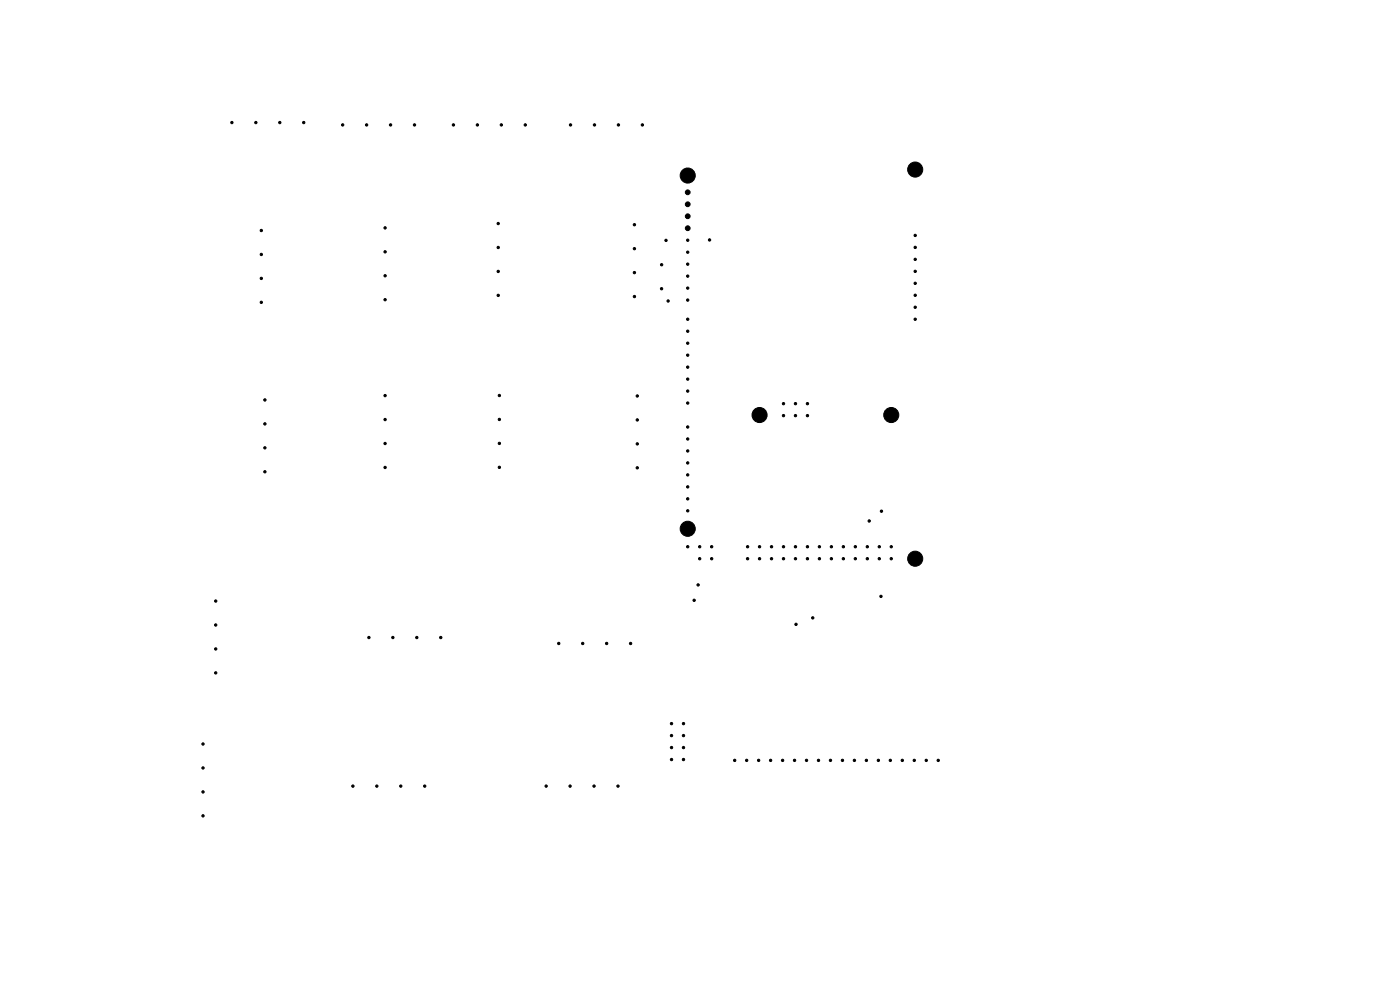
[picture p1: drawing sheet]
<svg xmlns="http://www.w3.org/2000/svg" width="297mm" height="210mm" viewBox="0 0 297 210" stroke-linecap="round" stroke-linejoin="round" font-family="sans-serif">
<g fill="#000" stroke="#000" stroke-width=".21">
<circle cx="49.2" cy="26" r=".25"/>
<circle cx="54.3" cy="26" r=".25"/>
<circle cx="59.4" cy="26" r=".25"/>
<circle cx="64.4" cy="26" r=".25"/>
<circle cx="72.7" cy="26.5" r=".25"/>
<circle cx="77.8" cy="26.5" r=".25"/>
<circle cx="82.9" cy="26.5" r=".25"/>
<circle cx="87.9" cy="26.5" r=".25"/>
<circle cx="96.2" cy="26.5" r=".25"/>
<circle cx="101.3" cy="26.5" r=".25"/>
<circle cx="106.4" cy="26.5" r=".25"/>
<circle cx="111.4" cy="26.5" r=".25"/>
<circle cx="121" cy="26.5" r=".25"/>
<circle cx="126.1" cy="26.5" r=".25"/>
<circle cx="131.2" cy="26.5" r=".25"/>
<circle cx="136.3" cy="26.5" r=".25"/>
<circle cx="145.9" cy="37.2" r="1.6"/>
<circle cx="194.2" cy="36" r="1.6"/>
<circle cx="55.4" cy="59.1" r=".25"/>
<circle cx="55.4" cy="48.9" r=".25"/>
<circle cx="55.4" cy="54" r=".25"/>
<circle cx="81.7" cy="53.4" r=".25"/>
<circle cx="81.7" cy="58.5" r=".25"/>
<circle cx="81.7" cy="48.3" r=".25"/>
<circle cx="105.7" cy="47.4" r=".25"/>
<circle cx="105.7" cy="52.5" r=".25"/>
<circle cx="105.7" cy="57.6" r=".25"/>
<circle cx="134.6" cy="52.7" r=".25"/>
<circle cx="134.6" cy="47.7" r=".25"/>
<circle cx="134.6" cy="57.8" r=".25"/>
<circle cx="140.4" cy="56.2" r=".25"/>
<circle cx="141.3" cy="51" r=".25"/>
<circle cx="145.9" cy="51" r=".25"/>
<circle cx="145.9" cy="58.6" r=".25"/>
<circle cx="145.9" cy="56" r=".25"/>
<circle cx="145.9" cy="53.5" r=".25"/>
<circle cx="145.9" cy="40.8" r=".51"/>
<circle cx="145.9" cy="45.9" r=".51"/>
<circle cx="145.9" cy="48.4" r=".51"/>
<circle cx="145.9" cy="43.3" r=".51"/>
<circle cx="150.5" cy="50.9" r=".25"/>
<circle cx="194.2" cy="49.9" r=".25"/>
<circle cx="194.2" cy="57.6" r=".25"/>
<circle cx="194.2" cy="55" r=".25"/>
<circle cx="194.2" cy="52.5" r=".25"/>
<circle cx="55.4" cy="64.1" r=".25"/>
<circle cx="81.7" cy="63.6" r=".25"/>
<circle cx="105.7" cy="62.7" r=".25"/>
<circle cx="134.6" cy="62.9" r=".25"/>
<circle cx="140.4" cy="61.2" r=".25"/>
<circle cx="141.7" cy="63.9" r=".25"/>
<circle cx="145.9" cy="70.3" r=".25"/>
<circle cx="145.9" cy="63.7" r=".25"/>
<circle cx="145.9" cy="67.7" r=".25"/>
<circle cx="145.9" cy="61.1" r=".25"/>
<circle cx="145.9" cy="75.3" r=".25"/>
<circle cx="145.9" cy="77.9" r=".25"/>
<circle cx="145.9" cy="72.8" r=".25"/>
<circle cx="194.2" cy="60.1" r=".25"/>
<circle cx="194.2" cy="62.6" r=".25"/>
<circle cx="194.2" cy="65.2" r=".25"/>
<circle cx="194.2" cy="67.7" r=".25"/>
<circle cx="56.2" cy="95" r=".25"/>
<circle cx="56.2" cy="89.9" r=".25"/>
<circle cx="56.2" cy="84.8" r=".25"/>
<circle cx="81.7" cy="83.9" r=".25"/>
<circle cx="81.7" cy="99.2" r=".25"/>
<circle cx="81.7" cy="94.1" r=".25"/>
<circle cx="81.7" cy="89" r=".25"/>
<circle cx="105.9" cy="89" r=".25"/>
<circle cx="105.9" cy="99.1" r=".25"/>
<circle cx="105.9" cy="83.9" r=".25"/>
<circle cx="105.9" cy="94.1" r=".25"/>
<circle cx="135.2" cy="89.1" r=".25"/>
<circle cx="135.2" cy="99.2" r=".25"/>
<circle cx="135.2" cy="84" r=".25"/>
<circle cx="135.2" cy="94.2" r=".25"/>
<circle cx="145.9" cy="93.1" r=".25"/>
<circle cx="145.9" cy="95.7" r=".25"/>
<circle cx="145.9" cy="80.4" r=".25"/>
<circle cx="145.9" cy="83" r=".25"/>
<circle cx="145.9" cy="90.6" r=".25"/>
<circle cx="145.9" cy="85.5" r=".25"/>
<circle cx="145.9" cy="98.2" r=".25"/>
<circle cx="161.1" cy="88" r="1.6"/>
<circle cx="166.2" cy="88.2" r=".25"/>
<circle cx="166.2" cy="85.6" r=".25"/>
<circle cx="168.8" cy="88.2" r=".25"/>
<circle cx="168.8" cy="85.6" r=".25"/>
<circle cx="171.3" cy="85.6" r=".25"/>
<circle cx="171.3" cy="88.2" r=".25"/>
<circle cx="189.1" cy="88" r="1.6"/>
<circle cx="56.2" cy="100.1" r=".25"/>
<circle cx="145.9" cy="112.2" r="1.6"/>
<circle cx="145.9" cy="100.7" r=".25"/>
<circle cx="145.9" cy="116" r=".25"/>
<circle cx="145.9" cy="103.3" r=".25"/>
<circle cx="145.9" cy="105.8" r=".25"/>
<circle cx="145.9" cy="108.4" r=".25"/>
<circle cx="148.4" cy="116" r=".25"/>
<circle cx="148.4" cy="118.5" r=".25"/>
<circle cx="151" cy="118.5" r=".25"/>
<circle cx="151" cy="116" r=".25"/>
<circle cx="158.6" cy="118.5" r=".25"/>
<circle cx="158.6" cy="116" r=".25"/>
<circle cx="161.1" cy="116" r=".25"/>
<circle cx="161.1" cy="118.5" r=".25"/>
<circle cx="163.7" cy="116" r=".25"/>
<circle cx="163.7" cy="118.5" r=".25"/>
<circle cx="166.2" cy="118.5" r=".25"/>
<circle cx="166.2" cy="116" r=".25"/>
<circle cx="168.8" cy="118.5" r=".25"/>
<circle cx="168.8" cy="116" r=".25"/>
<circle cx="171.3" cy="116" r=".25"/>
<circle cx="171.3" cy="118.5" r=".25"/>
<circle cx="173.8" cy="118.5" r=".25"/>
<circle cx="173.8" cy="116" r=".25"/>
<circle cx="176.4" cy="116" r=".25"/>
<circle cx="176.4" cy="118.5" r=".25"/>
<circle cx="178.9" cy="116" r=".25"/>
<circle cx="178.9" cy="118.5" r=".25"/>
<circle cx="181.5" cy="116" r=".25"/>
<circle cx="181.5" cy="118.5" r=".25"/>
<circle cx="184" cy="116" r=".25"/>
<circle cx="184" cy="118.5" r=".25"/>
<circle cx="184.4" cy="110.5" r=".25"/>
<circle cx="186.5" cy="118.5" r=".25"/>
<circle cx="186.5" cy="116" r=".25"/>
<circle cx="187" cy="108.4" r=".25"/>
<circle cx="189.1" cy="116" r=".25"/>
<circle cx="189.1" cy="118.5" r=".25"/>
<circle cx="194.2" cy="118.5" r="1.6"/>
<circle cx="45.8" cy="137.7" r=".25"/>
<circle cx="45.8" cy="127.5" r=".25"/>
<circle cx="45.8" cy="132.6" r=".25"/>
<circle cx="78.3" cy="135.2" r=".25"/>
<circle cx="83.3" cy="135.2" r=".25"/>
<circle cx="88.4" cy="135.2" r=".25"/>
<circle cx="93.5" cy="135.2" r=".25"/>
<circle cx="118.5" cy="136.5" r=".25"/>
<circle cx="123.6" cy="136.5" r=".25"/>
<circle cx="128.7" cy="136.5" r=".25"/>
<circle cx="133.8" cy="136.5" r=".25"/>
<circle cx="147.3" cy="127.3" r=".25"/>
<circle cx="148.1" cy="124.1" r=".25"/>
<circle cx="168.9" cy="132.4" r=".25"/>
<circle cx="172.4" cy="131.1" r=".25"/>
<circle cx="186.9" cy="126.5" r=".25"/>
<circle cx="43.1" cy="157.8" r=".25"/>
<circle cx="45.8" cy="142.7" r=".25"/>
<circle cx="142.5" cy="158.6" r=".25"/>
<circle cx="142.5" cy="156" r=".25"/>
<circle cx="142.5" cy="153.5" r=".25"/>
<circle cx="145" cy="158.6" r=".25"/>
<circle cx="145" cy="156" r=".25"/>
<circle cx="145" cy="153.5" r=".25"/>
<circle cx="43.1" cy="173.1" r=".25"/>
<circle cx="43.1" cy="168" r=".25"/>
<circle cx="43.1" cy="162.9" r=".25"/>
<circle cx="74.9" cy="166.8" r=".25"/>
<circle cx="79.9" cy="166.8" r=".25"/>
<circle cx="85" cy="166.8" r=".25"/>
<circle cx="90.1" cy="166.8" r=".25"/>
<circle cx="115.9" cy="166.8" r=".25"/>
<circle cx="120.9" cy="166.8" r=".25"/>
<circle cx="126" cy="166.8" r=".25"/>
<circle cx="131.1" cy="166.8" r=".25"/>
<circle cx="142.5" cy="161.1" r=".25"/>
<circle cx="145" cy="161.1" r=".25"/>
<circle cx="155.9" cy="161.3" r=".25"/>
<circle cx="158.4" cy="161.3" r=".25"/>
<circle cx="160.9" cy="161.3" r=".25"/>
<circle cx="163.5" cy="161.3" r=".25"/>
<circle cx="166" cy="161.3" r=".25"/>
<circle cx="168.6" cy="161.3" r=".25"/>
<circle cx="171.1" cy="161.3" r=".25"/>
<circle cx="173.6" cy="161.3" r=".25"/>
<circle cx="176.2" cy="161.3" r=".25"/>
<circle cx="178.7" cy="161.3" r=".25"/>
<circle cx="181.3" cy="161.3" r=".25"/>
<circle cx="183.8" cy="161.3" r=".25"/>
<circle cx="186.3" cy="161.3" r=".25"/>
<circle cx="188.9" cy="161.3" r=".25"/>
<circle cx="191.4" cy="161.3" r=".25"/>
<circle cx="194" cy="161.3" r=".25"/>
<circle cx="196.5" cy="161.3" r=".25"/>
<circle cx="199" cy="161.3" r=".25"/>
</g>
</svg>
